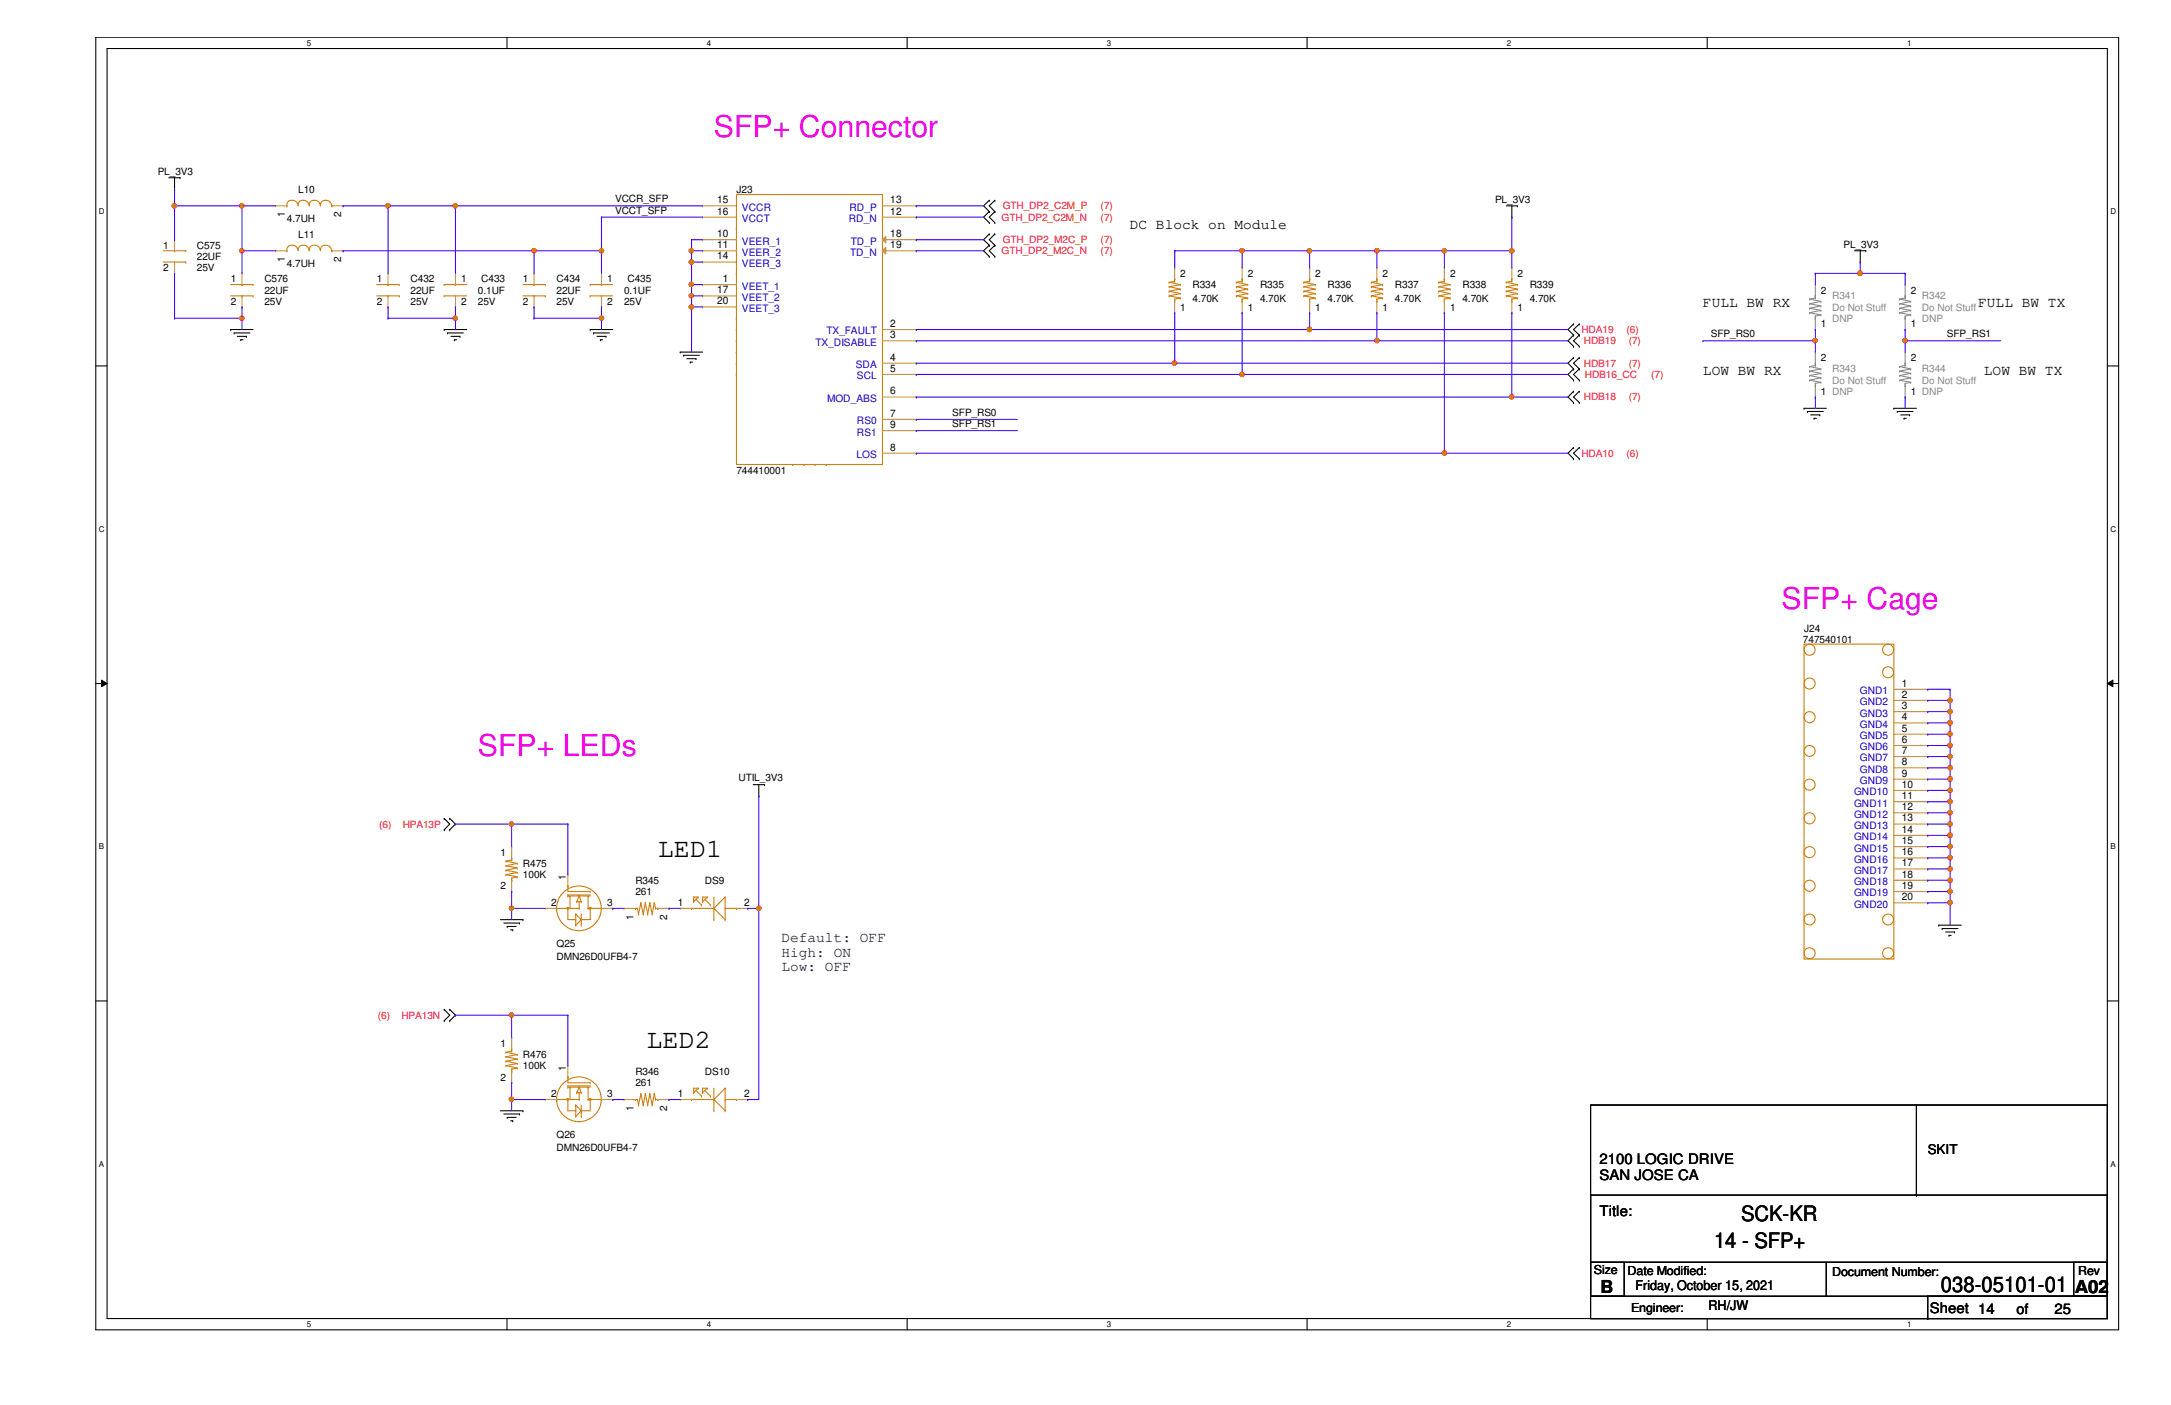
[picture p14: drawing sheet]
<svg xmlns="http://www.w3.org/2000/svg" width="432mm" height="279mm" viewBox="0 0 432 279" stroke-linecap="round" stroke-linejoin="round" font-family="sans-serif">
<defs><g id="words">
<g font-size="6" fill="#f0f">
<text x="142" y="27.3">SFP+ Connector</text>
<text x="354.3" y="121.2">SFP+ Cage</text>
<text x="95" y="150.2">SFP+ LEDs</text>
</g>
<g font-size="5.3">
<text x="130.8" y="170.4">LED1</text>
<text x="128.6" y="208.4">LED2</text>
</g>
<g font-size="4.2">
<text x="346.3" y="242.8">SCK-KR</text>
<text x="340.9" y="248.2">14 - SFP+</text>
<text x="386" y="256.9">038-05101-01</text>
</g>
<g font-size="3.6">
<text x="318.3" y="257">B</text>
<text x="412.7" y="257">A02</text>
</g>
<g font-size="2.9">
<text x="224.7" y="45.5">DC Block on Module</text>
<text x="338.7" y="61.1">FULL BW RX</text>
<text x="393.4" y="61.1">FULL BW TX</text>
<text x="338.7" y="74.5">LOW BW RX</text>
<text x="394.6" y="74.5">LOW BW TX</text>
<text x="318.1" y="231.5">2100 LOGIC DRIVE</text>
<text x="318.1" y="234.7">SAN JOSE CA</text>
<text x="318.1" y="241.8">Title:</text>
<text x="383.8" y="261">Sheet 14</text>
<text x="401.1" y="261.2">of</text>
<text x="408.6" y="261.2">25</text>
</g>
<g font-size="2.9" fill="#400040">
<text x="155.4" y="187.4">Default: OFF</text>
<text x="155.4" y="190.3">High: ON</text>
<text x="155.4" y="193.2">Low: OFF</text>
</g>
<g font-size="2.7">
<text x="383.4" y="229.5">SKIT</text>
<text x="325.3" y="256.6">Friday, October 15, 2021</text>
<text x="339.8" y="260.6">RH/JW</text>
</g>
<g font-size="2.5">
<text x="317" y="253.3">Size</text>
<text x="323.7" y="253.5">Date Modified:</text>
<text x="364.4" y="253.7">Document Number:</text>
<text x="413.3" y="253.5">Rev</text>
<text x="324.4" y="260.9">Engineer:</text>
</g>
<g font-size="2">
<text x="31.4" y="34.7">PL_3V3</text>
<text x="59.3" y="38.3">L10</text>
<text x="122.3" y="40.3">VCCR_SFP</text>
<text x="142.6" y="40.4">15</text>
<text x="146.5" y="38.3">J23</text>
<text x="177.1" y="40.4">13</text>
<text x="297.3" y="40.3">PL_3V3</text>
<text x="56.7" y="43.2" transform="rotate(-90 56.7 43.2)">1</text>
<text x="57.1" y="44.1">4.7UH</text>
<text x="59.3" y="47.2">L11</text>
<text x="67.9" y="43.2" transform="rotate(-90 67.9 43.2)">2</text>
<text x="122.3" y="42.5">VCCT_SFP</text>
<text x="142.6" y="42.7">16</text>
<text x="142.6" y="47.2">10</text>
<text x="177.1" y="47.2">18</text>
<text x="177.1" y="42.7">12</text>
<text x="32.5" y="49.5">1</text>
<text x="32.5" y="53.9">2</text>
<text x="39.2" y="49.5">C575</text>
<text x="39.2" y="51.7">22UF</text>
<text x="39.2" y="53.9">25V</text>
<text x="56.7" y="52.1" transform="rotate(-90 56.7 52.1)">1</text>
<text x="57.1" y="53">4.7UH</text>
<text x="67.9" y="52.1" transform="rotate(-90 67.9 52.1)">2</text>
<text x="142.6" y="49.4">11</text>
<text x="142.6" y="51.6">14</text>
<text x="177.1" y="49.4">19</text>
<text x="366.6" y="49.2">PL_3V3</text>
<text x="45.9" y="56.2">1</text>
<text x="52.6" y="56.2">C576</text>
<text x="52.6" y="58.4">22UF</text>
<text x="74.9" y="56.2">1</text>
<text x="81.7" y="56.2">C432</text>
<text x="81.7" y="58.4">22UF</text>
<text x="91.7" y="56.2">1</text>
<text x="95" y="58.4">0.1UF</text>
<text x="95.7" y="56.2">C433</text>
<text x="104" y="56.2">1</text>
<text x="110.7" y="56.2">C434</text>
<text x="110.7" y="58.4">22UF</text>
<text x="120.8" y="56.2">1</text>
<text x="124.1" y="58.4">0.1UF</text>
<text x="124.8" y="56.2">C435</text>
<text x="142.6" y="58.3">17</text>
<text x="143.8" y="56.1">1</text>
<text x="234.7" y="55.1">2</text>
<text x="237.2" y="60">4.70K</text>
<text x="237.2" y="57.3">R334</text>
<text x="248.2" y="55.1">2</text>
<text x="250.6" y="60">4.70K</text>
<text x="250.6" y="57.3">R335</text>
<text x="261.6" y="55.1">2</text>
<text x="264" y="60">4.70K</text>
<text x="264" y="57.3">R336</text>
<text x="275" y="55.1">2</text>
<text x="277.5" y="60">4.70K</text>
<text x="277.5" y="57.3">R337</text>
<text x="288.4" y="55.1">2</text>
<text x="290.9" y="60">4.70K</text>
<text x="290.9" y="57.3">R338</text>
<text x="301.8" y="55.1">2</text>
<text x="304.2" y="60">4.70K</text>
<text x="304.2" y="57.3">R339</text>
<text x="362.2" y="58.4">2</text>
<text x="380" y="58.4">2</text>
<text x="45.9" y="60.7">2</text>
<text x="52.6" y="60.7">25V</text>
<text x="74.9" y="60.7">2</text>
<text x="81.7" y="60.7">25V</text>
<text x="91.7" y="60.7">2</text>
<text x="95" y="60.7">25V</text>
<text x="104" y="60.7">2</text>
<text x="110.7" y="60.7">25V</text>
<text x="120.8" y="60.7">2</text>
<text x="124.1" y="60.7">25V</text>
<text x="142.6" y="60.5">20</text>
<text x="177.1" y="65">2</text>
<text x="234.7" y="61.8">1</text>
<text x="248.2" y="61.8">1</text>
<text x="261.6" y="61.8">1</text>
<text x="275" y="61.8">1</text>
<text x="288.4" y="61.8">1</text>
<text x="301.8" y="61.8">1</text>
<text x="362.2" y="65.1">1</text>
<text x="380" y="65.1">1</text>
<text x="177.1" y="71.7">4</text>
<text x="177.1" y="67.3">3</text>
<text x="340.3" y="67.1">SFP_RS0</text>
<text x="362.2" y="71.8">2</text>
<text x="380" y="71.8">2</text>
<text x="387.2" y="67.1">SFP_RS1</text>
<text x="177.1" y="74">5</text>
<text x="177.1" y="78.4">6</text>
<text x="177.1" y="82.9">7</text>
<text x="189.4" y="82.7">SFP_RS0</text>
<text x="362.2" y="78.5">1 DNP</text>
<text x="380" y="78.5">1 DNP</text>
<text x="177.1" y="85.1">9</text>
<text x="177.1" y="89.6">8</text>
<text x="189.4" y="85">SFP_RS1</text>
<text x="146.5" y="94.2">744410001</text>
<text x="358.8" y="125.7">J24</text>
<text x="358.6" y="127.9">747540101</text>
<text x="378.2" y="136.6">1</text>
<text x="378.2" y="138.8">2</text>
<text x="378.2" y="141">3</text>
<text x="378.2" y="143.3">4</text>
<text x="378.2" y="145.5">5</text>
<text x="378.2" y="147.7">6</text>
<text x="378.2" y="149.9">7</text>
<text x="146.9" y="155.4">UTIL_3V3</text>
<text x="378.2" y="152.2">8</text>
<text x="378.2" y="154.4">9</text>
<text x="378.2" y="156.7">10</text>
<text x="378.2" y="158.9">11</text>
<text x="378.2" y="161.1">12</text>
<text x="378.2" y="163.4">13</text>
<text x="378.2" y="165.6">14</text>
<text x="378.2" y="167.9">15</text>
<text x="99.5" y="170.2">1</text>
<text x="104" y="172.4">R475</text>
<text x="378.2" y="170.1">16</text>
<text x="378.2" y="172.3">17</text>
<text x="99.5" y="176.9">2</text>
<text x="104" y="174.6">100K</text>
<text x="112.6" y="175" transform="rotate(-90 112.6 175)">1</text>
<text x="126.4" y="178">261</text>
<text x="126.4" y="175.8">R345</text>
<text x="140.2" y="175.8">DS9</text>
<text x="378.2" y="174.5">18</text>
<text x="378.2" y="176.8">19</text>
<text x="378.2" y="179">20</text>
<text x="109.6" y="180.2">2</text>
<text x="120.8" y="180.2">3</text>
<text x="126" y="182.9" transform="rotate(-90 126 182.9)">1</text>
<text x="132.7" y="182.9" transform="rotate(-90 132.7 182.9)">2</text>
<text x="134.8" y="180.1">1</text>
<text x="148" y="180.1">2</text>
<text x="110.7" y="188.3">Q25</text>
<text x="110.7" y="191">DMN26D0UFB4-7</text>
<text x="99.5" y="208.2">1</text>
<text x="99.5" y="214.9">2</text>
<text x="104" y="212.6">100K</text>
<text x="104" y="210.4">R476</text>
<text x="112.6" y="213.1" transform="rotate(-90 112.6 213.1)">1</text>
<text x="126.4" y="216">261</text>
<text x="126.4" y="213.7">R346</text>
<text x="140.2" y="213.7">DS10</text>
<text x="109.6" y="218.2">2</text>
<text x="120.8" y="218.2">3</text>
<text x="126" y="220.9" transform="rotate(-90 126 220.9)">1</text>
<text x="132.7" y="220.9" transform="rotate(-90 132.7 220.9)">2</text>
<text x="134.8" y="218.1">1</text>
<text x="148" y="218.1">2</text>
<text x="110.7" y="226.3">Q26</text>
<text x="110.7" y="228.9">DMN26D0UFB4-7</text>
</g>
<g font-size="2" fill="#00c">
<text x="147.6" y="41.9">VCCR</text>
<text x="169" y="41.9">RD_P</text>
<text x="147.6" y="44.2">VCCT</text>
<text x="168.8" y="44.2">RD_N</text>
<text x="147.6" y="48.6">VEER_1</text>
<text x="147.6" y="50.8">VEER_2</text>
<text x="147.6" y="53.1">VEER_3</text>
<text x="169.1" y="50.8">TD_N</text>
<text x="169.2" y="48.6">TD_P</text>
<text x="147.6" y="57.6">VEET_1</text>
<text x="147.6" y="59.8">VEET_2</text>
<text x="147.6" y="62">VEET_3</text>
<text x="162.2" y="68.7">TX_DISABLE</text>
<text x="164.4" y="66.5">TX_FAULT</text>
<text x="170.2" y="73.2">SDA</text>
<text x="170.4" y="75.4">SCL</text>
<text x="164.5" y="79.9">MOD_ABS</text>
<text x="170.4" y="84.4">RS0</text>
<text x="170.4" y="86.6">RS1</text>
<text x="170.3" y="91.1">LOS</text>
<text x="369.9" y="138">GND1</text>
<text x="369.9" y="140.2">GND2</text>
<text x="369.9" y="142.5">GND3</text>
<text x="369.9" y="144.7">GND4</text>
<text x="369.9" y="147">GND5</text>
<text x="369.9" y="149.2">GND6</text>
<text x="369.9" y="151.4">GND7</text>
<text x="369.9" y="153.7">GND8</text>
<text x="369.9" y="155.9">GND9</text>
<text x="368.8" y="158.2">GND10</text>
<text x="368.8" y="160.4">GND11</text>
<text x="368.8" y="162.6">GND12</text>
<text x="368.8" y="164.8">GND13</text>
<text x="368.8" y="167.1">GND14</text>
<text x="368.8" y="169.3">GND15</text>
<text x="368.8" y="171.6">GND16</text>
<text x="368.8" y="173.8">GND17</text>
<text x="368.8" y="176">GND18</text>
<text x="368.8" y="178.3">GND19</text>
<text x="368.8" y="180.5">GND20</text>
</g>
<g font-size="2" fill="#f00">
<text x="199.4" y="41.7">GTH_DP2_C2M_P</text>
<text x="218.9" y="41.7">(7)</text>
<text x="199.2" y="43.9">GTH_DP2_C2M_N</text>
<text x="218.9" y="43.9">(7)</text>
<text x="199.2" y="50.6">GTH_DP2_M2C_N</text>
<text x="199.4" y="48.3">GTH_DP2_M2C_P</text>
<text x="218.9" y="50.6">(7)</text>
<text x="218.9" y="48.3">(7)</text>
<text x="314.5" y="66.3">HDA19</text>
<text x="315" y="68.5">HDB19</text>
<text x="323.5" y="66.3">(6)</text>
<text x="323.9" y="68.5">(7)</text>
<text x="315" y="72.9">HDB17</text>
<text x="315.2" y="75.2">HDB16_CC</text>
<text x="323.9" y="72.9">(7)</text>
<text x="328.4" y="75.2">(7)</text>
<text x="315" y="79.6">HDB18</text>
<text x="323.9" y="79.6">(7)</text>
<text x="314.5" y="90.8">HDA10</text>
<text x="323.5" y="90.8">(6)</text>
<text x="75.4" y="164.6">(6)</text>
<text x="80.1" y="164.6">HPA13P</text>
<text x="75.1" y="202.6">(6)</text>
<text x="79.8" y="202.6">HPA13N</text>
</g>
<g font-size="2" fill="#878787">
<text x="364.4" y="59.5">R341</text>
<text x="382.3" y="59.5">R342</text>
<text x="364.4" y="61.8">Do Not Stuff</text>
<text x="364.4" y="64">DNP</text>
<text x="382.3" y="61.8">Do Not Stuff</text>
<text x="382.3" y="64">DNP</text>
<text x="364.4" y="76.3">Do Not Stuff</text>
<text x="364.4" y="74">R343</text>
<text x="382.3" y="76.3">Do Not Stuff</text>
<text x="382.3" y="74">R344</text>
</g>
<g font-size="1.6">
<text x="61" y="9.1">5</text>
<text x="140.6" y="9.1">4</text>
<text x="220.2" y="9.1">3</text>
<text x="299.7" y="9.1">2</text>
<text x="379.3" y="9.1">1</text>
<text x="19.6" y="42.6">D</text>
<text x="419.7" y="42.6">D</text>
<text x="19.6" y="105.7">C</text>
<text x="419.7" y="105.7">C</text>
<text x="19.6" y="168.9">B</text>
<text x="419.7" y="168.9">B</text>
<text x="19.6" y="232">A</text>
<text x="419.7" y="232">A</text>
<text x="61" y="263.9">5</text>
<text x="140.6" y="263.9">4</text>
<text x="220.2" y="263.9">3</text>
<text x="299.7" y="263.9">2</text>
<text x="379.3" y="263.9">1</text>
</g>
</g></defs>
<path d="M19.1 7.4h402.3v257.1h-402.3zM21.3 9.7h397.8v252.5h-397.8z" fill="none" stroke="#000" stroke-width=".21"/>
<g fill="#fff">
<path d="M61 7.7h.9v1.7h-.9z"/>
<path d="M61 262.5h.9v1.7h-.9z"/>
</g>
<path d="M100.8 7.4v2.3M100.8 262.2v2.3" fill="none" stroke="#000" stroke-width=".21"/>
<g fill="#fff">
<path d="M140.6 7.7h.9v1.7h-.9z"/>
<path d="M140.6 262.5h.9v1.7h-.9z"/>
</g>
<path d="M180.4 7.4v2.3M180.4 262.2v2.3" fill="none" stroke="#000" stroke-width=".21"/>
<g fill="#fff">
<path d="M220.2 7.7h.9v1.7h-.9z"/>
<path d="M220.2 262.5h.9v1.7h-.9z"/>
</g>
<path d="M260 7.4v2.3M260 262.2v2.3" fill="none" stroke="#000" stroke-width=".21"/>
<g fill="#fff">
<path d="M299.7 7.7h.9v1.7h-.9z"/>
<path d="M299.7 262.5h.9v1.7h-.9z"/>
</g>
<path d="M339.6 7.4v2.3M339.6 262.2v2.3" fill="none" stroke="#000" stroke-width=".21"/>
<g fill="#fff">
<path d="M379.3 7.7h.9v1.7h-.9z"/>
<path d="M379.3 262.5h.9v1.7h-.9z"/>
<path d="M19.6 41.2h1.2v1.8h-1.2z"/>
<path d="M419.7 41.2h1.2v1.8h-1.2z"/>
<path d="M19.6 104.3h1.2v1.8h-1.2z"/>
<path d="M419.7 104.3h1.2v1.8h-1.2z"/>
</g>
<path d="M19.1 72.8h2.2M419.1 72.8h2.3" fill="none" stroke="#000" stroke-width=".21"/>
<g fill="#fff">
<path d="M19.6 167.5h1.1v1.7h-1.1z"/>
<path d="M419.7 167.5h1.1v1.7h-1.1z"/>
</g>
<path d="M19.1 135.9h2.2M419.1 135.9h2.3" fill="none" stroke="#000" stroke-width=".21"/>
<path d="M20.2 135.3l1.1 .6-1.1 .7zM419.1 135.9l1.1-.6v1.3z" fill="#000"/>
<path d="M20.2 135.3l1.1 .6-1.1 .7zM419.1 135.9l1.1-.6v1.3z" fill="none" stroke="#000" stroke-width=".2"/>
<g fill="#fff">
<path d="M19.6 230.6h1.1v1.8h-1.1z"/>
<path d="M419.7 230.6h1.1v1.8h-1.1z"/>
</g>
<g fill="none" stroke="#000" stroke-width=".21">
<path d="M33.6 35.3h2.2M34.7 37.6h.1M34.7 35.3v2.3M35.8 35.3h.1M196.8 39.8h.1M196.8 39.8l-1.2 1.1 1.2 1.2M197.9 39.8h.1M197.9 39.8l-1.1 1.1 1.1 1.2M196.8 42.1h.1M196.8 44.3h.1M196.8 46.5h.1M196.8 48.8h.1"/>
<path d="M196.8 51h.1M196.8 42.1l-1.2 1.1 1.2 1.1M196.8 46.5l-1.2 1.2 1.2 1.1M196.8 48.8l-1.2 1.1 1.2 1.1M197.9 42.1h.1M197.9 44.3h.1M197.9 48.8h.1M197.9 46.5h.1M197.9 51h.1M197.9 42.1l-1.1 1.1 1.1 1.1M197.9 46.5l-1.1 1.2 1.1 1.1M197.9 48.8l-1.1 1.1 1.1 1.1"/>
<path d="M299.6 40.9h2.2M300.7 43.2h.1M300.7 40.9v2.3M301.8 40.9h.1M368.9 49.9h2.2M370 52.1h.1M370 49.9v2.2M371.1 49.9h.1M45.9 65.5h.1M45.9 65.5h4.4M46.6 66.2h.1M46.6 66.2h3.1"/>
<path d="M47.2 66.9h1.8M47.9 67.6h.1M47.9 67.6h.4M49 66.9h.1M88.3 65.5h.1M88.3 65.5h4.5M89 66.2h.1M89 66.2h3.2M89.7 66.9h1.8M90.4 67.6h.1M90.4 67.6h.4M91.5 66.9h.1"/>
<path d="M117.4 65.5h.1M117.4 65.5h4.5M118.1 66.2h.1M118.1 66.2h3.1M118.7 66.9h1.8M119.4 67.6h.1M119.4 67.6h.4M120.5 66.9h.1M135.3 70h.1M135.3 70h4.4M136 70.7h.1M136 70.7h3.1"/>
<path d="M136.6 71.3h1.8M137.3 72h.1M137.3 72h.5M138.4 71.3h.1M313 73.4h.1M313 75.6h.1M313 71.1h.1M313 77.8h.1M313 66.6h.1M313 68.9h.1M313 64.4h.1M313 73.4l-1.1 1.1 1.1 1.1"/>
<path d="M313 71.1l-1.1 1.1 1.1 1.2M313 77.8l-1.1 1.2 1.1 1.1M313 66.6l-1.1 1.2 1.1 1.1M313 64.4l-1.1 1.1 1.1 1.1M314.1 75.6h.1M314.1 73.4h.1M314.1 71.1h.1M314.1 77.8h.1M314.1 68.9h.1M314.1 66.6h.1M314.1 64.4h.1M314.1 73.4l-1.1 1.1 1.1 1.1"/>
<path d="M314.1 71.1l-1.1 1.1 1.1 1.2M314.1 77.8l-1.1 1.2 1.1 1.1M314.1 66.6l-1.1 1.2 1.1 1.1M314.1 64.4l-1.1 1.1 1.1 1.1M313 80.1h.1M313 89h.1M313 91.2h.1M313 89l-1.1 1.1 1.1 1.1M314.1 80.1h.1M314.1 91.2h.1M314.1 89h.1M314.1 89l-1.1 1.1 1.1 1.1"/>
<path d="M358.8 81.2h.1M358.8 81.2h4.5M359.5 81.8h.1M359.5 81.8h3.1M360.1 82.5h1.9M360.8 83.2h.1M360.8 83.2h.5M362 82.5h.1M376.7 81.2h.1M376.7 81.2h4.5M377.4 81.8h.1M377.4 81.8h3.1"/>
<path d="M378 82.5h1.8M378.7 83.2h.1M378.7 83.2h.4M379.8 82.5h.1M149.8 156h2.3M150.9 158.3h.1M150.9 156v2.3M152.1 156h.1M88.3 165h.1M88.3 162.8h.1M88.3 162.8l1.2 1.1-1.2 1.1M89.5 162.8h.1"/>
<path d="M89.5 165h.1M89.5 162.8l1.1 1.1-1.1 1.1M19.1 199.1h2.2M99.5 182.9h4.5M100.2 183.6h3.1M100.9 184.2h.1M100.9 184.2h1.8M101.6 184.9h.4M102 184.9h.1M103.3 183.6h.1M104 182.9h.1M385.6 184h.1"/>
<path d="M385.6 184h4.5M386.3 184.7h.1M386.3 184.7h3.1M387 185.3h1.7M387.6 186h.1M387.6 186h.5M388.7 185.3h.1M419.1 199.1h2.3M88.3 203h.1M88.3 200.7h.1M88.3 200.7l1.2 1.2-1.2 1.1M89.5 200.7h.1"/>
<path d="M89.5 203h.1M89.5 200.7l1.1 1.2-1.1 1.1M316.4 219.8h102.7v42.4h-102.7zM381.2 219.8v17.9M99.5 220.9h4.5M100.2 221.5h3.1M100.9 222.2h.1M100.9 222.2h1.8M101.6 222.9h.4M102 222.9h.1M103.3 221.5h.1M104 220.9h.1"/>
<path d="M316.4 237.7h102.7v13.3h-102.7zM381.2 237.7h.1M316.4 251h46.9v6.8h-46.9zM316.4 251h6.6v6.8h-6.6zM363.3 251h55.8v6.8h-55.8zM383.4 257.8h35.7v4.4h-35.7zM412.5 251h6.6v6.8h-6.6zM316.4 262.2h67M383.4 262.2h.1"/>
</g>
<g fill="none" stroke="#cc8006" stroke-width=".21">
<path d="M58.1 39.8a.9 .9 0 0 0-1 1.1M58.2 39.8a1.09 1.09 0 0 1 1.1 1.1M60.4 39.8a.9 .9 0 0 0-1.1 1.1M60.4 39.8a1.08 1.08 0 0 1 1.1 1.1M62.6 39.8a.92 .92 0 0 0-1.1 1.1M62.7 39.8a1.11 1.11 0 0 1 1 1.1M64.9 39.8a.91 .91 0 0 0-1.1 1.1M64.9 39.8a1.11 1.11 0 0 1 1.1 1.1M146.5 38.7h29v53.7h-29zM32.5 52.1h4.5M32.5 49.9h4.5M34.7 52.1h.1"/>
<path d="M34.7 49.9h.1M37 52.1h.1M37 49.9h.1M45.9 58.8h4.4M45.9 56.6h4.4M48.1 58.8h.1M48.1 56.6h.1M50.3 58.8h.1M50.3 56.6h.1M57.1 40.9h.1M57.1 49.9h.1M58.1 48.8a.9 .9 0 0 0-1 1"/>
<path d="M58.2 48.8a1.09 1.09 0 0 1 1.1 1.1M60.4 48.8a.9 .9 0 0 0-1.1 1M60.4 48.8a1.08 1.08 0 0 1 1.1 1.1M62.6 48.8a.92 .92 0 0 0-1.1 1M62.7 48.8a1.11 1.11 0 0 1 1 1.1M64.9 48.8a.91 .91 0 0 0-1.1 1M64.9 48.8a1.11 1.11 0 0 1 1.1 1.1M66 40.9h.1M66 49.9h.1M74.9 58.8h4.5M74.9 56.6h4.5M77.2 58.8h.1"/>
<path d="M77.2 56.6h.1M79.4 58.8h.1M79.4 56.6h.1M104 58.8h4.5M104 56.6h4.5M106.2 58.8h.1M106.2 56.6h.1M108.5 58.8h.1M108.5 56.6h.1M117.4 58.8h.1M117.4 56.6h.1M117.4 58.8h4.5"/>
<path d="M117.4 56.6h4.5M119.6 58.8h.1M119.6 56.6h.1M146.5 45.4h.1M146.5 47.7h.1M146.5 49.9h.1M146.5 52.1h.1M146.5 54.4h.1M146.5 56.6h.1M146.5 58.8h.1M232.5 58.8h.1M232.5 56.1h.1"/>
<path d="M232.5 57h.1M232.5 57.9h.1M232.5 58.8l2.2 .5M232.5 56.1l2.2 .5M232.5 57l2.2 .5M232.5 57.9l2.2 .5M233.6 59.9h.1M233.6 55.5h.1M233.6 55.9h.1M233.6 59.5h.1M233.6 55.5v.4M233.6 59.5v.4"/>
<path d="M233.6 55.9l-1.1 .2M234.7 56.6h.1M234.7 57.5h.1M234.7 58.4h.1M234.7 59.3h.1M234.7 56.6l-2.2 .4M234.7 57.5l-2.2 .4M234.7 58.4l-2.2 .4M234.7 59.3l-1.1 .2M245.9 58.8h.1M245.9 56.1h.1M245.9 57h.1"/>
<path d="M245.9 57.9h.1M245.9 58.8l2.3 .5M245.9 56.1l2.3 .5M245.9 57l2.3 .5M245.9 57.9l2.3 .5M247.1 59.9h.1M247.1 55.5h.1M247.1 55.9h.1M247.1 59.5h.1M247.1 55.5v.4M247.1 59.5v.4M247.1 55.9l-1.2 .2"/>
<path d="M248.2 56.6h.1M248.2 57.5h.1M248.2 58.4h.1M248.2 59.3h.1M248.2 56.6l-2.3 .4M248.2 57.5l-2.3 .4M248.2 58.4l-2.3 .4M248.2 59.3l-1.1 .2M259.3 58.8h.1M259.3 56.1h.1M259.3 57h.1M259.3 57.9h.1"/>
<path d="M259.3 58.8l2.3 .5M259.3 56.1l2.3 .5M259.3 57l2.3 .5M259.3 57.9l2.3 .5M260.5 59.9h.1M260.5 55.5h.1M260.5 55.9h.1M260.5 59.5h.1M260.5 55.5v.4M260.5 59.5v.4M260.5 55.9l-1.2 .2M261.6 56.6h.1"/>
<path d="M261.6 57.5h.1M261.6 58.4h.1M261.6 59.3h.1M261.6 56.6l-2.3 .4M261.6 57.5l-2.3 .4M261.6 58.4l-2.3 .4M261.6 59.3l-1.1 .2M299.6 58.8h.1M299.6 56.1h.1M299.6 57h.1M299.6 57.9h.1M299.6 58.8l2.2 .5"/>
<path d="M299.6 56.1l2.2 .5M299.6 57l2.2 .5M299.6 57.9l2.2 .5M300.7 59.9h.1M300.7 55.5h.1M300.7 55.9h.1M300.7 59.5h.1M300.7 55.5v.4M300.7 59.5v.4M300.7 55.9l-1.1 .2M301.8 56.6h.1M301.8 57.5h.1"/>
<path d="M301.8 58.4h.1M301.8 59.3h.1M301.8 56.6l-2.2 .4M301.8 57.5l-2.2 .4M301.8 58.4l-2.2 .4M301.8 59.3l-1.1 .2M146.5 61h.1M146.5 63.3h.1M146.5 65.5h.1M146.5 67.8h.1M146.5 70h.1M146.5 72.2h.1"/>
<path d="M146.5 74.5h.1M157.6 92.4h.1M159.9 92.4h.1M162.1 92.4h.1M164.3 92.4h.1M100.6 173.9h.1M100.6 173.1h.1M100.6 172.2h.1M100.6 171.2h.1M100.6 171.2l2.3 .5M100.6 173.9l2.3 .5M100.6 173.1l2.3 .4"/>
<path d="M100.6 172.2l2.3 .4M101.8 170.6h.1M101.8 175h.1M101.8 174.6h.1M101.8 171h.1M101.8 170.6v.4M101.8 174.6v.4M101.8 171l-1.2 .2M102.9 171.7h.1M102.9 174.4h.1M102.9 173.5h.1M102.9 172.6h.1"/>
<path d="M102.9 174.4l-1.1 .2M102.9 173.5l-2.3 .4M102.9 172.6l-2.3 .5M102.9 171.7l-2.3 .5M127.5 179.5h.1M127.5 179.5l-.5 2.3M127.5 179.5l.4 2.3M128.4 179.5h.1M128.4 179.5l.4 2.3M128.4 179.5l-.5 2.3M129.2 179.5h.1M129.2 179.5l.5 2.3"/>
<path d="M129.2 179.5l-.4 2.3M130.1 179.5h.1M130.1 179.5l.3 1.1M130.1 179.5l-.4 2.3M138 179.3h.1M138 178.4h.1M138 178.4h.9M138 178.4v.9M138.4 178.9l1.1 1.1M138.9 178.4h.1M138.9 178.4l-.9 .9M139.5 180h.1"/>
<path d="M139.7 178.4h.1M139.7 179.3h.1M139.7 178.4h1M139.7 178.4v.9M140.2 178.9l1.1 1.1M140.7 178.4h.1M140.7 178.4l-1 .9M141.3 180h.1M142 178.4v4.5M144.2 178.4h.1M144.2 178.4v4.5M144.2 178.4l-2.2 2.2"/>
<path d="M126.4 180.6h.1M126.4 180.6h.4M126.8 180.6h.1M126.8 180.6l.2 1.2M127 181.8h.1M127.9 181.8h.1M128.8 181.8h.1M129.7 181.8h.1M130.4 180.6h.1M130.4 180.6h.4M130.8 180.6h.1M137.5 180.6h.1"/>
<path d="M137.5 180.6h4.5M142 182.9h.1M142 180.6h.1M142 180.6l2.2 2.3M144.2 180.6h.1M144.2 182.9h.1M144.2 180.6h2.3M146.5 180.6h.1M100.6 211.9h.1M100.6 211h.1M100.6 210.1h.1M100.6 209.3h.1"/>
<path d="M100.6 209.3l2.3 .4M100.6 211.9l2.3 .5M100.6 211l2.3 .5M100.6 210.1l2.3 .5M101.8 208.6h.1M101.8 213.1h.1M101.8 212.6h.1M101.8 209h.1M101.8 208.6v.4M101.8 212.6v.5M101.8 209l-1.2 .3M102.9 209.7h.1"/>
<path d="M102.9 212.4h.1M102.9 211.5h.1M102.9 210.6h.1M102.9 212.4l-1.1 .2M102.9 211.5l-2.3 .4M102.9 210.6l-2.3 .4M102.9 209.7l-2.3 .4M126.4 218.7h.1M126.4 218.7h.4M126.8 218.7h.1M126.8 218.7l.2 1.1M127 219.8h.1"/>
<path d="M127.5 217.5h.1M127.5 217.5l-.5 2.3M127.5 217.5l.4 2.3M127.9 219.8h.1M128.4 217.5h.1M128.4 217.5l.4 2.3M128.4 217.5l-.5 2.3M128.8 219.8h.1M129.2 217.5h.1M129.2 217.5l.5 2.3M129.2 217.5l-.4 2.3M129.7 219.8h.1"/>
<path d="M130.1 217.5h.1M130.1 217.5l.3 1.2M130.1 217.5l-.4 2.3M130.4 218.7h.1M130.4 218.7h.4M130.8 218.7h.1M137.5 218.7h.1M137.5 218.7h4.5M138 217.3h.1M138 216.4h.1M138 216.4v.9M138 216.4h.9"/>
<path d="M138.4 216.9l1.1 1.1M138.9 216.4h.1M138.9 216.4l-.9 .9M139.5 218h.1M139.7 216.4h.1M139.7 217.3h.1M139.7 216.4v.9M139.7 216.4h1M140.2 216.9l1.1 1.1M140.7 216.4h.1M140.7 216.4l-1 .9M141.3 218h.1"/>
<path d="M142 218.7h.1M142 216.4v4.5M142 218.7l2.2 2.2M144.2 218.7h.1M144.2 216.4h.1M144.2 218.7h2.3M144.2 216.4v4.5M144.2 216.4l-2.2 2.3M146.5 218.7h.1M142 220.9h.1M144.2 220.9h.1"/>
</g>
<g fill="none" stroke="#a84" stroke-width=".21">
<path d="M34.7 47.7h.1M34.7 54.4h.1M34.7 47.7v2.2M34.7 52.1v2.3M48.1 54.4h.1M48.1 54.4v2.2M48.1 58.8v2.2M54.8 40.9h.1M54.8 49.9h.1M54.8 40.9h2.3M54.8 49.9h2.3M66 40.9h2.2"/>
<path d="M66 49.9h2.2M68.2 40.9h.1M68.2 49.9h.1M77.2 54.4h.1M77.2 54.4v2.2M77.2 58.8v2.2M106.2 54.4h.1M106.2 54.4v2.2M106.2 58.8v2.2M119.6 54.4h.1M119.6 54.4v2.2M119.6 58.8v2.2"/>
<path d="M233.6 53.3h.1M233.6 53.3v2.2M233.6 59.9v2.3M247.1 53.3h.1M247.1 53.3v2.2M247.1 59.9v2.3M260.5 53.3h.1M260.5 53.3v2.2M260.5 59.9v2.3M300.7 53.3h.1M300.7 53.3v2.2M300.7 59.9v2.3"/>
<path d="M48.1 61h.1M77.2 61h.1M106.2 61h.1M119.6 61h.1M175.5 74.5h6.7M175.5 72.2h6.7M175.5 67.8h6.7M175.5 65.5h6.7M182.2 74.5h.1M182.2 72.2h.1M182.2 67.8h.1M182.2 65.5h.1"/>
<path d="M233.6 62.2h.1M247.1 62.2h.1M260.5 62.2h.1M300.7 62.2h.1M101.8 168.4h.1M101.8 177.3h.1M101.8 168.4v2.2M101.8 175v2.3M124.1 180.6h.1M124.1 180.6h2.3M130.8 180.6h2.3M133.1 180.6h.1"/>
<path d="M135.3 180.6h.1M135.3 180.6h2.2M146.5 180.6h2.2M148.7 180.6h.1M101.8 206.3h.1M101.8 215.3h.1M101.8 206.3v2.3M101.8 213.1v2.2M124.1 218.7h.1M124.1 218.7h2.3M130.8 218.7h2.3M133.1 218.7h.1"/>
<path d="M135.3 218.7h.1M135.3 218.7h2.2M146.5 218.7h2.2M148.7 218.7h.1"/>
</g>
<g fill="none" stroke="#878787" stroke-width=".21">
<path d="M359.9 59.5h.1M359.9 59.5l2.3 .4M361.1 58.8h.1M361.1 59.3h.1M361.1 56.6h.1M361.1 56.6v2.7M361.1 59.3l-1.2 .2M362.2 59.9h.1M362.2 59.9l-2.3 .5M359.9 62.2h.1M359.9 60.4h.1M359.9 61.3h.1"/>
<path d="M359.9 75.6h.1M359.9 72.9h.1M359.9 73.8h.1M359.9 74.7h.1M359.9 62.2l2.3 .4M359.9 60.4l2.3 .4M359.9 61.3l2.3 .4M359.9 75.6l2.3 .4M359.9 72.9l2.3 .5M359.9 73.8l2.3 .5M359.9 74.7l2.3 .4M361.1 63.3h.1"/>
<path d="M361.1 62.9h.1M361.1 65.5h.1M361.1 76.7h.1M361.1 72.2h.1M361.1 72.7h.1M361.1 76.2h.1M361.1 79h.1M361.1 70h.1M361.1 62.9v2.6M361.1 70v2.7M361.1 76.2v2.8M361.1 72.7l-1.2 .2"/>
<path d="M362.2 60.8h.1M362.2 61.7h.1M362.2 62.6h.1M362.2 73.4h.1M362.2 74.3h.1M362.2 75.1h.1M362.2 76h.1M362.2 60.8l-2.3 .5M362.2 61.7l-2.3 .5M362.2 62.6l-1.1 .3M362.2 73.4l-2.3 .4M362.2 74.3l-2.3 .4"/>
<path d="M362.2 75.1l-2.3 .5M362.2 76l-1.1 .2M377.8 75.6h.1M377.8 72.9h.1M377.8 73.8h.1M377.8 74.7h.1M377.8 75.6l2.2 .4M377.8 72.9l2.2 .5M377.8 73.8l2.2 .5M377.8 74.7l2.2 .4M378.9 76.7h.1M378.9 72.2h.1"/>
<path d="M378.9 72.7h.1M378.9 76.2h.1M378.9 79h.1M378.9 70h.1M378.9 70v2.7M378.9 76.2v2.8M378.9 72.7l-1.1 .2M380 73.4h.1M380 74.3h.1M380 75.1h.1M380 76h.1M380 73.4l-2.2 .4"/>
<path d="M380 74.3l-2.2 .4M380 75.1l-2.2 .5M380 76l-1.1 .2"/>
</g>
<path d="M176.2 49.2v1.3l-.7-.6z" fill="#a84"/>
<path d="M175.5 49.9h6.7M176.2 49.2v1.3l-.7-.6zM182.2 49.9h.1" fill="none" stroke="#a84" stroke-width=".21"/>
<path d="M176.2 47v1.3l-.7-.6z" fill="#a84"/>
<g fill="none" stroke="#a84" stroke-width=".21">
<path d="M90.6 54.4h.1M90.6 54.4v2.2M90.6 58.8v2.2M139.7 40.9h.1M139.7 43.2h.1M139.7 47.7h.1M139.7 49.9h.1M139.7 52.1h.1M139.7 56.6h.1M139.7 58.8h.1M139.7 47.7h6.8M139.7 40.9h6.8"/>
<path d="M139.7 43.2h6.8M139.7 49.9h6.8M139.7 52.1h6.8M139.7 56.6h6.8M139.7 58.8h6.8M175.5 47.7h6.7M175.5 40.9h6.7M175.5 43.2h6.7M176.2 47v1.3l-.7-.6zM182.2 47.7h.1M182.2 40.9h.1M182.2 43.2h.1"/>
<path d="M273.9 53.3h.1M273.9 53.3v2.2M273.9 59.9v2.3M287.3 53.3h.1M287.3 53.3v2.2M287.3 59.9v2.3M90.6 61h.1M139.7 61h.1M139.7 61h6.8M175.5 79h6.7M182.2 79h.1M273.9 62.2h.1"/>
<path d="M287.3 62.2h.1M175.5 83.4h6.7M175.5 85.6h6.7M175.5 90.1h6.7M182.2 83.4h.1M182.2 85.6h.1M182.2 90.1h.1M376.7 137.1h6.7M376.7 139.3h6.7M383.4 137.1h.1M383.4 139.3h.1M376.7 141.5h6.7"/>
<path d="M376.7 143.8h6.7M376.7 146h6.7M376.7 148.3h6.7M376.7 150.5h6.7M376.7 152.7h6.7M376.7 154.9h6.7M376.7 157.2h6.7M376.7 159.4h6.7M383.4 141.5h.1M383.4 143.8h.1M383.4 146h.1M383.4 148.3h.1"/>
<path d="M383.4 150.5h.1M383.4 152.7h.1M383.4 154.9h.1M383.4 157.2h.1M383.4 159.4h.1M112.9 173.9h.1M112.9 173.9v2.3M376.7 161.6h6.7M376.7 163.9h6.7M376.7 166.1h6.7M376.7 168.4h6.7M376.7 170.6h6.7"/>
<path d="M376.7 172.8h6.7M376.7 175h6.7M376.7 177.3h6.7M376.7 179.5h6.7M383.4 161.6h.1M383.4 163.9h.1M383.4 166.1h.1M383.4 168.4h.1M383.4 170.6h.1M383.4 172.8h.1M383.4 175h.1M383.4 177.3h.1"/>
<path d="M383.4 179.5h.1M108.5 180.6h.1M108.5 180.6h2.2M119.6 180.6h2.3M121.9 180.6h.1M108.5 218.7h.1M108.5 218.7h2.2M112.9 211.9h.1M112.9 211.9v2.3M119.6 218.7h2.3M121.9 218.7h.1"/>
</g>
<g fill="none" stroke="#cc8006" stroke-width=".21">
<path d="M88.3 58.8h.1M88.3 56.6h.1M88.3 58.8h4.5M88.3 56.6h4.5M90.6 58.8h.1M90.6 56.6h.1M272.8 58.8h.1M272.8 56.1h.1M272.8 57h.1M272.8 57.9h.1M272.8 58.8l2.2 .5M272.8 56.1l2.2 .5"/>
<path d="M272.8 57l2.2 .5M272.8 57.9l2.2 .5M273.9 59.9h.1M273.9 55.5h.1M273.9 55.9h.1M273.9 59.5h.1M273.9 55.5v.4M273.9 59.5v.4M273.9 55.9l-1.1 .2M275 56.6h.1M275 57.5h.1M275 58.4h.1"/>
<path d="M275 59.3h.1M275 56.6l-2.2 .4M275 57.5l-2.2 .4M275 58.4l-2.2 .4M275 59.3l-1.1 .2M286.2 58.8h.1M286.2 56.1h.1M286.2 57h.1M286.2 57.9h.1M286.2 58.8l2.2 .5M286.2 56.1l2.2 .5M286.2 57l2.2 .5"/>
<path d="M286.2 57.9l2.2 .5M287.3 59.9h.1M287.3 55.5h.1M287.3 55.9h.1M287.3 59.5h.1M287.3 55.5v.4M287.3 59.5v.4M287.3 55.9l-1.1 .2M288.4 56.6h.1M288.4 57.5h.1M288.4 58.4h.1M288.4 59.3h.1"/>
<path d="M288.4 56.6l-2.2 .4M288.4 57.5l-2.2 .4M288.4 58.4l-2.2 .4M288.4 59.3l-1.1 .2M358.8 128.1h17.9v62.6h-17.9zM112.9 176.2h.1M112.9 178.2h.1M112.9 178h.1M112.9 176.2v1.1h4.5M112.9 178.2h4.5M112.9 178h4.5M113.4 178.2h.1"/>
<path d="M113.4 178.2v2.4M114.7 179.3h.1M114.7 179.3h.9M115.2 178.2h.1M115.2 179.3v1.3M115.2 178.2l-.5 1.1M115.2 178.2l.4 1.1M115.6 179.3h.1M117 178.2h.1M117 178.2v2.4M117.4 177.3h.1M110.7 180.6h.1"/>
<path d="M110.7 180.6h4.5M112.8 180.5h.3v.2h-.3zM112.9 180.6h.1M112.9 180.6v2.3h1.6M114.5 182.9h.1M114.5 184h.1M114.5 181.8h.1M114.5 181.8v2.2M114.5 181.8l1.1 1.1M115.2 180.6h.1M115.6 182.9h.1M115.6 184h.1"/>
<path d="M115.6 181.8v2.2M115.6 182.9l-1.1 1.1M117 180.6h.1M117 180.6h2.6M117.2 180.5h.3v.2h-.3zM117.4 180.6h.1M117.4 180.6v2.3h-1.8M119.6 180.6h.1M110.7 218.7h.1M110.7 218.7h4.5M112.8 218.5h.3v.2h-.3zM112.9 214.2h.1"/>
<path d="M112.9 218.7h.1M112.9 216.2h.1M112.9 215.9h.1M112.9 214.2v1.1h4.5M112.9 218.7v2.2h1.6M112.9 216.2h4.5M112.9 215.9h4.5M113.4 216.2h.1M113.4 216.2v2.5M114.5 219.8h.1M114.5 219.8v2.2M114.5 219.8l1.1 1.1"/>
<path d="M114.7 217.3h.1M114.7 217.3h.9M115.2 218.7h.1M115.2 216.2h.1M115.2 217.3v1.4M115.2 216.2l-.5 1.1M115.2 216.2l.4 1.1M115.6 217.3h.1M115.6 219.8v2.2M117 218.7h.1M117 216.2h.1M117 216.2v2.5"/>
<path d="M117 218.7h2.6M117.2 218.5h.3v.2h-.3zM117.4 218.7h.1M117.4 215.3h.1M117.4 218.7v2.2h-1.8M119.6 218.7h.1M114.5 220.9h.1M114.5 222h.1M115.6 220.9h.1M115.6 222h.1M115.6 220.9l-1.1 1.1"/>
<circle cx="359.9" cy="129.2" r="1.1"/>
<circle cx="359.9" cy="135.9" r="1.1"/>
<circle cx="375.5" cy="129.2" r="1.1"/>
<circle cx="375.5" cy="133.7" r="1.1"/>
<circle cx="359.9" cy="156" r="1.1"/>
<circle cx="359.9" cy="142.6" r="1.1"/>
<circle cx="359.9" cy="149.3" r="1.09"/>
<circle cx="359.9" cy="162.7" r="1.1"/>
<circle cx="359.9" cy="169.5" r="1.1"/>
<circle cx="359.9" cy="176.1" r="1.1"/>
<circle cx="115.1" cy="180.6" r="4.4"/>
<circle cx="359.9" cy="189.6" r="1.1"/>
<circle cx="359.9" cy="182.9" r="1.09"/>
<circle cx="375.5" cy="189.6" r="1.1"/>
<circle cx="375.5" cy="182.9" r="1.09"/>
<circle cx="115.1" cy="218.6" r="4.4"/>
</g>
<g fill="none" stroke="#878787" stroke-width=".21">
<path d="M377.8 59.5h.1M377.8 59.5l2.2 .4M378.9 58.8h.1M378.9 59.3h.1M378.9 56.6h.1M378.9 56.6v2.7M378.9 59.3l-1.1 .2M380 59.9h.1M380 59.9l-2.2 .5M377.8 62.2h.1M377.8 60.4h.1M377.8 61.3h.1"/>
<path d="M377.8 62.2l2.2 .4M377.8 60.4l2.2 .4M377.8 61.3l2.2 .4M378.9 63.3h.1M378.9 62.9h.1M378.9 65.5h.1M378.9 62.9v2.6M380 60.8h.1M380 61.7h.1M380 62.6h.1M380 60.8l-2.2 .5M380 61.7l-2.2 .5"/>
<path d="M380 62.6l-1.1 .3"/>
</g>
<path d="M48.1 40.9h.1M48.1 40.9v9" fill="none" stroke="#4200ff" stroke-width=".21"/>
<circle cx="48.1" cy="49.9" r=".43" fill="#f00"/>
<circle cx="48.1" cy="49.9" r=".43" fill="none" stroke="#f00" stroke-width=".21"/>
<circle cx="48.1" cy="40.9" r=".43" fill="#f00"/>
<circle cx="48.1" cy="40.9" r=".43" fill="none" stroke="#f00" stroke-width=".21"/>
<path d="M34.7 40.9h13.4M48.1 40.9h.1M68.2 40.9h.1M68.2 40.9h9" fill="none" stroke="#4200ff" stroke-width=".21"/>
<circle cx="77.2" cy="40.9" r=".44" fill="#f00"/>
<circle cx="77.2" cy="40.9" r=".44" fill="none" stroke="#f00" stroke-width=".21"/>
<path d="M77.2 40.9h.1M77.2 40.9h62.5M77.2 40.9v13.5M90.6 40.9h.1M90.6 40.9v13.5" fill="none" stroke="#4200ff" stroke-width=".21"/>
<circle cx="90.5" cy="40.9" r=".43" fill="#f00"/>
<circle cx="90.5" cy="40.9" r=".43" fill="none" stroke="#f00" stroke-width=".21"/>
<path d="M119.6 43.2h.1M119.6 43.2v6.7" fill="none" stroke="#4200ff" stroke-width=".21"/>
<circle cx="119.6" cy="49.9" r=".43" fill="#f00"/>
<circle cx="119.6" cy="49.9" r=".43" fill="none" stroke="#f00" stroke-width=".21"/>
<path d="M48.1 49.9h.1M48.1 49.9h6.7M68.2 49.9h.1M68.2 49.9h38M119.6 43.2h.1M119.6 43.2h20.1" fill="none" stroke="#4200ff" stroke-width=".21"/>
<circle cx="106.2" cy="49.9" r=".43" fill="#f00"/>
<circle cx="106.2" cy="49.9" r=".43" fill="none" stroke="#f00" stroke-width=".21"/>
<path d="M106.2 49.9h.1M106.2 49.9v4.5M106.2 49.9h13.4M119.6 49.9h.1M119.6 49.9v4.5M77.2 61h.1M77.2 61v2.3M90.6 61h.1M90.6 61v2.3" fill="none" stroke="#4200ff" stroke-width=".21"/>
<circle cx="90.5" cy="63.3" r=".43" fill="#f00"/>
<circle cx="90.5" cy="63.3" r=".43" fill="none" stroke="#f00" stroke-width=".21"/>
<path d="M77.2 63.3h.1M77.2 63.3h13.4M90.6 63.3h.1M90.6 63.3v2.2M106.2 61h.1M106.2 63.3h.1M106.2 61v2.3M119.6 61h.1M119.6 61v2.3h-13.4" fill="none" stroke="#4200ff" stroke-width=".21"/>
<circle cx="119.6" cy="63.3" r=".43" fill="#f00"/>
<circle cx="119.6" cy="63.3" r=".43" fill="none" stroke="#f00" stroke-width=".21"/>
<path d="M34.7 37.6h.1M34.7 37.6v3.3M137.5 47.7h.1M137.5 49.9h.1M137.5 47.7h2.2M137.5 47.7v2.2M137.5 49.9h2.2M119.6 63.3h.1M119.6 63.3v2.2" fill="none" stroke="#4200ff" stroke-width=".21"/>
<circle cx="137.5" cy="49.9" r=".43" fill="#f00"/>
<circle cx="137.5" cy="49.9" r=".43" fill="none" stroke="#f00" stroke-width=".21"/>
<path d="M137.5 49.9h.1M137.5 52.1h.1M137.5 49.9v6.7M137.5 52.1h2.2" fill="none" stroke="#4200ff" stroke-width=".21"/>
<circle cx="137.5" cy="52.1" r=".43" fill="#f00"/>
<circle cx="137.5" cy="52.1" r=".43" fill="none" stroke="#f00" stroke-width=".21"/>
<path d="M137.5 56.6h.1M137.5 56.6h2.2M137.5 56.6v2.2" fill="none" stroke="#4200ff" stroke-width=".21"/>
<circle cx="137.5" cy="58.8" r=".43" fill="#f00"/>
<circle cx="137.5" cy="58.8" r=".43" fill="none" stroke="#f00" stroke-width=".21"/>
<circle cx="137.5" cy="56.6" r=".43" fill="#f00"/>
<circle cx="137.5" cy="56.6" r=".43" fill="none" stroke="#f00" stroke-width=".21"/>
<path d="M137.5 58.8h.1M137.5 58.8h2.2M137.5 58.8v2.2M137.5 61h.1M137.5 61h2.2" fill="none" stroke="#4200ff" stroke-width=".21"/>
<circle cx="137.5" cy="61" r=".43" fill="#f00"/>
<circle cx="137.5" cy="61" r=".43" fill="none" stroke="#f00" stroke-width=".21"/>
<path d="M361.1 54.4h.1M361.1 54.4v2.2M361.1 54.4h17.8M370 52.1h.1M370 54.4h.1M370 52.1v2.3M137.5 61h.1M137.5 61v9" fill="none" stroke="#4200ff" stroke-width=".21"/>
<circle cx="369.9" cy="54.3" r=".44" fill="#f00"/>
<circle cx="369.9" cy="54.3" r=".44" fill="none" stroke="#f00" stroke-width=".21"/>
<path d="M378.9 54.4h.1M378.9 54.4v2.2M338.7 67.8h.1M361.1 65.5h.1M361.1 65.5v2.3h-22.4M378.9 65.5h.1M378.9 65.5v2.3" fill="none" stroke="#4200ff" stroke-width=".21"/>
<circle cx="361" cy="67.7" r=".43" fill="#f00"/>
<circle cx="361" cy="67.7" r=".43" fill="none" stroke="#f00" stroke-width=".21"/>
<path d="M361.1 67.8h.1M361.1 67.8v2.2M378.9 67.8h.1M378.9 67.8h19" fill="none" stroke="#4200ff" stroke-width=".21"/>
<circle cx="378.9" cy="67.7" r=".44" fill="#f00"/>
<circle cx="378.9" cy="67.7" r=".44" fill="none" stroke="#f00" stroke-width=".21"/>
<path d="M182.2 65.5h.1M182.2 65.5h78.3M361.1 79h.1M361.1 79v2.2M378.9 67.8h.1M378.9 79h.1M378.9 67.8v2.2M378.9 79v2.2M182.2 83.4h.1M182.2 85.6h.1M182.2 83.4h20.2M182.2 85.6h20.2" fill="none" stroke="#4200ff" stroke-width=".21"/>
<circle cx="260.4" cy="65.5" r=".44" fill="#f00"/>
<circle cx="260.4" cy="65.5" r=".44" fill="none" stroke="#f00" stroke-width=".21"/>
<path d="M182.2 67.8h.1M182.2 67.8h91.7M260.5 62.2h.1M260.5 62.2v3.3" fill="none" stroke="#4200ff" stroke-width=".21"/>
<circle cx="273.9" cy="67.7" r=".43" fill="#f00"/>
<circle cx="273.9" cy="67.7" r=".43" fill="none" stroke="#f00" stroke-width=".21"/>
<path d="M182.2 79h.1M182.2 79h118.5" fill="none" stroke="#4200ff" stroke-width=".21"/>
<circle cx="300.7" cy="78.9" r=".44" fill="#f00"/>
<circle cx="300.7" cy="78.9" r=".44" fill="none" stroke="#f00" stroke-width=".21"/>
<path d="M182.2 90.1h.1M182.2 90.1h105.1" fill="none" stroke="#4200ff" stroke-width=".21"/>
<circle cx="287.3" cy="90.1" r=".43" fill="#f00"/>
<circle cx="287.3" cy="90.1" r=".43" fill="none" stroke="#f00" stroke-width=".21"/>
<path d="M260.5 49.9h.1M260.5 49.9v3.4M260.5 49.9h13.4M287.3 62.2h.1M287.3 62.2v27.9" fill="none" stroke="#4200ff" stroke-width=".21"/>
<circle cx="273.9" cy="49.9" r=".43" fill="#f00"/>
<circle cx="273.9" cy="49.9" r=".43" fill="none" stroke="#f00" stroke-width=".21"/>
<circle cx="260.4" cy="49.9" r=".43" fill="#f00"/>
<circle cx="260.4" cy="49.9" r=".43" fill="none" stroke="#f00" stroke-width=".21"/>
<path d="M273.9 49.9h.1M273.9 49.9h13.4M300.7 43.2h.1M300.7 43.2v6.7M182.2 72.2h.1M182.2 72.2h51.4M260.5 65.5h.1M260.5 65.5h51.4" fill="none" stroke="#4200ff" stroke-width=".21"/>
<circle cx="233.6" cy="72.2" r=".44" fill="#f00"/>
<circle cx="233.6" cy="72.2" r=".44" fill="none" stroke="#f00" stroke-width=".21"/>
<path d="M182.2 74.5h.1M182.2 74.5h64.9" fill="none" stroke="#4200ff" stroke-width=".21"/>
<circle cx="247" cy="74.5" r=".43" fill="#f00"/>
<circle cx="247" cy="74.5" r=".43" fill="none" stroke="#f00" stroke-width=".21"/>
<g fill="none" stroke="#4200ff" stroke-width=".21">
<path d="M182.2 40.9h.1M182.2 43.2h.1M182.2 47.7h.1M182.2 49.9h.1M182.2 49.9h13.4M182.2 40.9h13.4M182.2 43.2h13.4M182.2 47.7h13.4M233.6 49.9h.1M233.6 49.9h26.9M233.6 49.9v3.4M247.1 49.9h.1"/>
<path d="M247.1 49.9v3.4M233.6 62.2h.1M233.6 72.2h.1M233.6 62.2v10M233.6 72.2h78.3M247.1 62.2h.1M247.1 74.5h.1M247.1 62.2v12.3M247.1 74.5h64.8M287.3 90.1h.1M287.3 90.1h24.6"/>
</g>
<circle cx="247" cy="49.9" r=".43" fill="#f00"/>
<circle cx="247" cy="49.9" r=".43" fill="none" stroke="#f00" stroke-width=".21"/>
<g fill="none" stroke="#4200ff" stroke-width=".21">
<path d="M273.9 49.9h.1M273.9 49.9v3.4M287.3 49.9h.1M287.3 49.9v3.4M273.9 62.2h.1M273.9 67.8h.1M273.9 62.2v5.6M273.9 67.8h38M300.7 62.2h.1M300.7 79h.1M300.7 62.2v16.8M300.7 79h11.2"/>
<path d="M150.9 158.3h.1M150.9 158.3v22.3M90.6 163.9h.1M90.6 163.9h11.2"/>
</g>
<circle cx="101.7" cy="163.9" r=".43" fill="#f00"/>
<circle cx="101.7" cy="163.9" r=".43" fill="none" stroke="#f00" stroke-width=".21"/>
<path d="M112.9 163.9h.1M112.9 163.9v10M101.8 180.6h.1M101.8 180.6h6.7M101.8 180.6v2.3" fill="none" stroke="#4200ff" stroke-width=".21"/>
<circle cx="101.7" cy="180.6" r=".43" fill="#f00"/>
<circle cx="101.7" cy="180.6" r=".43" fill="none" stroke="#f00" stroke-width=".21"/>
<path d="M121.9 180.6h.1M121.9 180.6h2.2M133.1 180.6h.1M133.1 180.6h2.2M148.7 180.6h.1M148.7 180.6h2.2M150.9 180.6h.1M150.9 180.6v38.1" fill="none" stroke="#4200ff" stroke-width=".21"/>
<circle cx="150.9" cy="180.6" r=".43" fill="#f00"/>
<circle cx="150.9" cy="180.6" r=".43" fill="none" stroke="#f00" stroke-width=".21"/>
<g fill="none" stroke="#4200ff" stroke-width=".21">
<path d="M300.7 49.9h.1M300.7 49.9v3.4M383.4 137.1h.1M383.4 137.1h4.5M387.9 137.1h.1M387.9 137.1v2.2M90.6 201.9h.1M90.6 201.9h11.2M101.8 218.7h.1M101.8 218.7h6.7M101.8 218.7v2.2M112.9 201.9h.1"/>
<path d="M112.9 201.9v10M121.9 218.7h.1M121.9 218.7h2.2M133.1 218.7h.1M133.1 218.7h2.2M148.7 218.7h.1M148.7 218.7h2.2"/>
</g>
<circle cx="387.9" cy="139.3" r=".43" fill="#f00"/>
<circle cx="387.9" cy="139.3" r=".43" fill="none" stroke="#f00" stroke-width=".21"/>
<path d="M383.4 139.3h.1M383.4 139.3h4.5M387.9 139.3h.1M387.9 139.3v4.5M383.4 141.5h.1M383.4 141.5h4.5M387.9 141.5h.1" fill="none" stroke="#4200ff" stroke-width=".21"/>
<circle cx="387.8" cy="143.7" r=".44" fill="#f00"/>
<circle cx="387.8" cy="143.7" r=".44" fill="none" stroke="#f00" stroke-width=".21"/>
<circle cx="387.9" cy="141.5" r=".43" fill="#f00"/>
<circle cx="387.9" cy="141.5" r=".43" fill="none" stroke="#f00" stroke-width=".21"/>
<path d="M383.4 143.8h.1M383.4 146h.1M383.4 143.8h4.5M387.9 143.8h.1M387.9 143.8v2.2h-4.5" fill="none" stroke="#4200ff" stroke-width=".21"/>
<circle cx="387.9" cy="146" r=".43" fill="#f00"/>
<circle cx="387.9" cy="146" r=".43" fill="none" stroke="#f00" stroke-width=".21"/>
<path d="M383.4 148.3h.1M387.9 146h.1M387.9 146v2.3h-4.5" fill="none" stroke="#4200ff" stroke-width=".21"/>
<circle cx="387.9" cy="148.2" r=".43" fill="#f00"/>
<circle cx="387.9" cy="148.2" r=".43" fill="none" stroke="#f00" stroke-width=".21"/>
<path d="M383.4 150.5h.1M383.4 150.5h4.5M387.9 148.3h.1M387.9 150.5h.1M387.9 148.3v4.4" fill="none" stroke="#4200ff" stroke-width=".21"/>
<circle cx="387.9" cy="150.4" r=".43" fill="#f00"/>
<circle cx="387.9" cy="150.4" r=".43" fill="none" stroke="#f00" stroke-width=".21"/>
<path d="M383.4 152.7h.1M383.4 152.7h4.5M387.9 152.7h.1M387.9 152.7v2.2" fill="none" stroke="#4200ff" stroke-width=".21"/>
<circle cx="387.8" cy="154.9" r=".44" fill="#f00"/>
<circle cx="387.8" cy="154.9" r=".44" fill="none" stroke="#f00" stroke-width=".21"/>
<circle cx="387.9" cy="152.7" r=".43" fill="#f00"/>
<circle cx="387.9" cy="152.7" r=".43" fill="none" stroke="#f00" stroke-width=".21"/>
<path d="M383.4 154.9h.1M383.4 157.2h.1M383.4 154.9h4.5M387.9 154.9h.1M387.9 154.9v2.3h-4.5" fill="none" stroke="#4200ff" stroke-width=".21"/>
<circle cx="387.9" cy="157.1" r=".43" fill="#f00"/>
<circle cx="387.9" cy="157.1" r=".43" fill="none" stroke="#f00" stroke-width=".21"/>
<path d="M383.4 159.4h.1M383.4 159.4h4.5M387.9 157.2h.1M387.9 159.4h.1M387.9 157.2v4.4" fill="none" stroke="#4200ff" stroke-width=".21"/>
<circle cx="387.9" cy="161.6" r=".43" fill="#f00"/>
<circle cx="387.9" cy="161.6" r=".43" fill="none" stroke="#f00" stroke-width=".21"/>
<circle cx="387.9" cy="159.4" r=".43" fill="#f00"/>
<circle cx="387.9" cy="159.4" r=".43" fill="none" stroke="#f00" stroke-width=".21"/>
<path d="M383.4 161.6h.1M383.4 163.9h.1M383.4 161.6h4.5M383.4 163.9h4.5M387.9 161.6h.1M387.9 163.9h.1M387.9 161.6v4.5" fill="none" stroke="#4200ff" stroke-width=".21"/>
<circle cx="387.8" cy="166.1" r=".44" fill="#f00"/>
<circle cx="387.8" cy="166.1" r=".44" fill="none" stroke="#f00" stroke-width=".21"/>
<circle cx="387.9" cy="163.9" r=".43" fill="#f00"/>
<circle cx="387.9" cy="163.9" r=".43" fill="none" stroke="#f00" stroke-width=".21"/>
<path d="M383.4 166.1h.1M383.4 168.4h.1M383.4 166.1h4.5M383.4 168.4h4.5M387.9 166.1h.1M387.9 168.4h.1M387.9 166.1v4.5" fill="none" stroke="#4200ff" stroke-width=".21"/>
<circle cx="387.9" cy="170.6" r=".43" fill="#f00"/>
<circle cx="387.9" cy="170.6" r=".43" fill="none" stroke="#f00" stroke-width=".21"/>
<circle cx="387.9" cy="168.3" r=".43" fill="#f00"/>
<circle cx="387.9" cy="168.3" r=".43" fill="none" stroke="#f00" stroke-width=".21"/>
<path d="M383.4 170.6h.1M383.4 172.8h.1M383.4 170.6h4.5M383.4 172.8h4.5M387.9 170.6h.1M387.9 172.8h.1M387.9 170.6v4.4" fill="none" stroke="#4200ff" stroke-width=".21"/>
<circle cx="387.9" cy="175" r=".43" fill="#f00"/>
<circle cx="387.9" cy="175" r=".43" fill="none" stroke="#f00" stroke-width=".21"/>
<circle cx="387.9" cy="172.8" r=".43" fill="#f00"/>
<circle cx="387.9" cy="172.8" r=".43" fill="none" stroke="#f00" stroke-width=".21"/>
<path d="M383.4 175h.1M383.4 175h4.5M387.9 175h.1M387.9 175v2.3" fill="none" stroke="#4200ff" stroke-width=".21"/>
<circle cx="387.8" cy="177.3" r=".44" fill="#f00"/>
<circle cx="387.8" cy="177.3" r=".44" fill="none" stroke="#f00" stroke-width=".21"/>
<path d="M383.4 177.3h.1M383.4 179.5h.1M383.4 177.3h4.5M387.9 177.3h.1M387.9 177.3v2.2h-4.5" fill="none" stroke="#4200ff" stroke-width=".21"/>
<circle cx="387.9" cy="179.5" r=".43" fill="#f00"/>
<circle cx="387.9" cy="179.5" r=".43" fill="none" stroke="#f00" stroke-width=".21"/>
<path d="M101.8 163.9h.1M101.8 177.3h.1M101.8 163.9v4.5M101.8 177.3v3.3M101.8 163.9h11.1M387.9 179.5h.1M387.9 179.5v4.5M101.8 201.9h.1M101.8 201.9v4.4" fill="none" stroke="#4200ff" stroke-width=".21"/>
<circle cx="101.7" cy="201.8" r=".43" fill="#f00"/>
<circle cx="101.7" cy="201.8" r=".43" fill="none" stroke="#f00" stroke-width=".21"/>
<path d="M101.8 215.3h.1M101.8 215.3v3.4" fill="none" stroke="#4200ff" stroke-width=".21"/>
<circle cx="101.7" cy="218.6" r=".43" fill="#f00"/>
<circle cx="101.7" cy="218.6" r=".43" fill="none" stroke="#f00" stroke-width=".21"/>
<path d="M287.3 49.9h.1M287.3 49.9h13.4M101.8 201.9h.1M101.8 201.9h11.1" fill="none" stroke="#4200ff" stroke-width=".21"/>
<circle cx="300.7" cy="49.9" r=".44" fill="#f00"/>
<circle cx="300.7" cy="49.9" r=".44" fill="none" stroke="#f00" stroke-width=".21"/>
<circle cx="287.3" cy="49.9" r=".43" fill="#f00"/>
<circle cx="287.3" cy="49.9" r=".43" fill="none" stroke="#f00" stroke-width=".21"/>
<path d="M34.7 54.4h.1M34.7 54.4v8.9M34.7 63.3h.1M34.7 63.3h13.4" fill="none" stroke="#4200ff" stroke-width=".21"/>
<circle cx="48.1" cy="63.3" r=".43" fill="#f00"/>
<circle cx="48.1" cy="63.3" r=".43" fill="none" stroke="#f00" stroke-width=".21"/>
<path d="M34.7 47.7h.1M34.7 40.9v6.8M48.1 49.9h.1M48.1 49.9v4.5M48.1 61h.1M48.1 63.3h.1M48.1 61v4.5" fill="none" stroke="#4200ff" stroke-width=".21"/>
<circle cx="34.7" cy="40.9" r=".43" fill="#f00"/>
<circle cx="34.7" cy="40.9" r=".43" fill="none" stroke="#f00" stroke-width=".21"/>
<path d="M48.1 40.9h.1M48.1 40.9h6.7" fill="none" stroke="#4200ff" stroke-width=".21"/>
<circle cx="48.1" cy="49.9" r=".43" fill="#f00"/>
<circle cx="48.1" cy="49.9" r=".43" fill="none" stroke="#f00" stroke-width=".21"/>
<circle cx="48.1" cy="40.9" r=".43" fill="#f00"/>
<circle cx="48.1" cy="40.9" r=".43" fill="none" stroke="#f00" stroke-width=".21"/>
<circle cx="77.2" cy="40.9" r=".44" fill="#f00"/>
<circle cx="77.2" cy="40.9" r=".44" fill="none" stroke="#f00" stroke-width=".21"/>
<circle cx="90.5" cy="40.9" r=".43" fill="#f00"/>
<circle cx="90.5" cy="40.9" r=".43" fill="none" stroke="#f00" stroke-width=".21"/>
<circle cx="119.6" cy="49.9" r=".43" fill="#f00"/>
<circle cx="119.6" cy="49.9" r=".43" fill="none" stroke="#f00" stroke-width=".21"/>
<circle cx="106.2" cy="49.9" r=".43" fill="#f00"/>
<circle cx="106.2" cy="49.9" r=".43" fill="none" stroke="#f00" stroke-width=".21"/>
<circle cx="90.5" cy="63.3" r=".43" fill="#f00"/>
<circle cx="90.5" cy="63.3" r=".43" fill="none" stroke="#f00" stroke-width=".21"/>
<circle cx="119.6" cy="63.3" r=".43" fill="#f00"/>
<circle cx="119.6" cy="63.3" r=".43" fill="none" stroke="#f00" stroke-width=".21"/>
<circle cx="137.5" cy="49.9" r=".43" fill="#f00"/>
<circle cx="137.5" cy="49.9" r=".43" fill="none" stroke="#f00" stroke-width=".21"/>
<circle cx="137.5" cy="52.1" r=".43" fill="#f00"/>
<circle cx="137.5" cy="52.1" r=".43" fill="none" stroke="#f00" stroke-width=".21"/>
<circle cx="137.5" cy="58.8" r=".43" fill="#f00"/>
<circle cx="137.5" cy="58.8" r=".43" fill="none" stroke="#f00" stroke-width=".21"/>
<circle cx="137.5" cy="56.6" r=".43" fill="#f00"/>
<circle cx="137.5" cy="56.6" r=".43" fill="none" stroke="#f00" stroke-width=".21"/>
<circle cx="137.5" cy="61" r=".43" fill="#f00"/>
<circle cx="137.5" cy="61" r=".43" fill="none" stroke="#f00" stroke-width=".21"/>
<circle cx="369.9" cy="54.3" r=".44" fill="#f00"/>
<circle cx="369.9" cy="54.3" r=".44" fill="none" stroke="#f00" stroke-width=".21"/>
<circle cx="361" cy="67.7" r=".43" fill="#f00"/>
<circle cx="361" cy="67.7" r=".43" fill="none" stroke="#f00" stroke-width=".21"/>
<circle cx="378.9" cy="67.7" r=".44" fill="#f00"/>
<circle cx="378.9" cy="67.7" r=".44" fill="none" stroke="#f00" stroke-width=".21"/>
<circle cx="260.4" cy="65.5" r=".44" fill="#f00"/>
<circle cx="260.4" cy="65.5" r=".44" fill="none" stroke="#f00" stroke-width=".21"/>
<circle cx="273.9" cy="67.7" r=".43" fill="#f00"/>
<circle cx="273.9" cy="67.7" r=".43" fill="none" stroke="#f00" stroke-width=".21"/>
<circle cx="300.7" cy="78.9" r=".44" fill="#f00"/>
<circle cx="300.7" cy="78.9" r=".44" fill="none" stroke="#f00" stroke-width=".21"/>
<circle cx="287.3" cy="90.1" r=".43" fill="#f00"/>
<circle cx="287.3" cy="90.1" r=".43" fill="none" stroke="#f00" stroke-width=".21"/>
<circle cx="273.9" cy="49.9" r=".43" fill="#f00"/>
<circle cx="273.9" cy="49.9" r=".43" fill="none" stroke="#f00" stroke-width=".21"/>
<circle cx="260.4" cy="49.9" r=".43" fill="#f00"/>
<circle cx="260.4" cy="49.9" r=".43" fill="none" stroke="#f00" stroke-width=".21"/>
<circle cx="233.6" cy="72.2" r=".44" fill="#f00"/>
<circle cx="233.6" cy="72.2" r=".44" fill="none" stroke="#f00" stroke-width=".21"/>
<circle cx="247" cy="74.5" r=".43" fill="#f00"/>
<circle cx="247" cy="74.5" r=".43" fill="none" stroke="#f00" stroke-width=".21"/>
<circle cx="247" cy="49.9" r=".43" fill="#f00"/>
<circle cx="247" cy="49.9" r=".43" fill="none" stroke="#f00" stroke-width=".21"/>
<circle cx="101.7" cy="163.9" r=".43" fill="#f00"/>
<circle cx="101.7" cy="163.9" r=".43" fill="none" stroke="#f00" stroke-width=".21"/>
<circle cx="101.7" cy="180.6" r=".43" fill="#f00"/>
<circle cx="101.7" cy="180.6" r=".43" fill="none" stroke="#f00" stroke-width=".21"/>
<circle cx="150.9" cy="180.6" r=".43" fill="#f00"/>
<circle cx="150.9" cy="180.6" r=".43" fill="none" stroke="#f00" stroke-width=".21"/>
<circle cx="387.9" cy="139.3" r=".43" fill="#f00"/>
<circle cx="387.9" cy="139.3" r=".43" fill="none" stroke="#f00" stroke-width=".21"/>
<circle cx="387.8" cy="143.7" r=".44" fill="#f00"/>
<circle cx="387.8" cy="143.7" r=".44" fill="none" stroke="#f00" stroke-width=".21"/>
<circle cx="387.9" cy="141.5" r=".43" fill="#f00"/>
<circle cx="387.9" cy="141.5" r=".43" fill="none" stroke="#f00" stroke-width=".21"/>
<circle cx="387.9" cy="146" r=".43" fill="#f00"/>
<circle cx="387.9" cy="146" r=".43" fill="none" stroke="#f00" stroke-width=".21"/>
<circle cx="387.9" cy="148.2" r=".43" fill="#f00"/>
<circle cx="387.9" cy="148.2" r=".43" fill="none" stroke="#f00" stroke-width=".21"/>
<circle cx="387.9" cy="150.4" r=".43" fill="#f00"/>
<circle cx="387.9" cy="150.4" r=".43" fill="none" stroke="#f00" stroke-width=".21"/>
<circle cx="387.8" cy="154.9" r=".44" fill="#f00"/>
<circle cx="387.8" cy="154.9" r=".44" fill="none" stroke="#f00" stroke-width=".21"/>
<circle cx="387.9" cy="152.7" r=".43" fill="#f00"/>
<circle cx="387.9" cy="152.7" r=".43" fill="none" stroke="#f00" stroke-width=".21"/>
<circle cx="387.9" cy="157.1" r=".43" fill="#f00"/>
<circle cx="387.9" cy="157.1" r=".43" fill="none" stroke="#f00" stroke-width=".21"/>
<circle cx="387.9" cy="161.6" r=".43" fill="#f00"/>
<circle cx="387.9" cy="161.6" r=".43" fill="none" stroke="#f00" stroke-width=".21"/>
<circle cx="387.9" cy="159.4" r=".43" fill="#f00"/>
<circle cx="387.9" cy="159.4" r=".43" fill="none" stroke="#f00" stroke-width=".21"/>
<circle cx="387.8" cy="166.1" r=".44" fill="#f00"/>
<circle cx="387.8" cy="166.1" r=".44" fill="none" stroke="#f00" stroke-width=".21"/>
<circle cx="387.9" cy="163.9" r=".43" fill="#f00"/>
<circle cx="387.9" cy="163.9" r=".43" fill="none" stroke="#f00" stroke-width=".21"/>
<circle cx="387.9" cy="170.6" r=".43" fill="#f00"/>
<circle cx="387.9" cy="170.6" r=".43" fill="none" stroke="#f00" stroke-width=".21"/>
<circle cx="387.9" cy="168.3" r=".43" fill="#f00"/>
<circle cx="387.9" cy="168.3" r=".43" fill="none" stroke="#f00" stroke-width=".21"/>
<circle cx="387.9" cy="175" r=".43" fill="#f00"/>
<circle cx="387.9" cy="175" r=".43" fill="none" stroke="#f00" stroke-width=".21"/>
<circle cx="387.9" cy="172.8" r=".43" fill="#f00"/>
<circle cx="387.9" cy="172.8" r=".43" fill="none" stroke="#f00" stroke-width=".21"/>
<circle cx="387.8" cy="177.3" r=".44" fill="#f00"/>
<circle cx="387.8" cy="177.3" r=".44" fill="none" stroke="#f00" stroke-width=".21"/>
<circle cx="387.9" cy="179.5" r=".43" fill="#f00"/>
<circle cx="387.9" cy="179.5" r=".43" fill="none" stroke="#f00" stroke-width=".21"/>
<circle cx="101.7" cy="201.8" r=".43" fill="#f00"/>
<circle cx="101.7" cy="201.8" r=".43" fill="none" stroke="#f00" stroke-width=".21"/>
<circle cx="101.7" cy="218.6" r=".43" fill="#f00"/>
<circle cx="101.7" cy="218.6" r=".43" fill="none" stroke="#f00" stroke-width=".21"/>
<circle cx="300.7" cy="49.9" r=".44" fill="#f00"/>
<circle cx="300.7" cy="49.9" r=".44" fill="none" stroke="#f00" stroke-width=".21"/>
<circle cx="287.3" cy="49.9" r=".43" fill="#f00"/>
<circle cx="287.3" cy="49.9" r=".43" fill="none" stroke="#f00" stroke-width=".21"/>
<circle cx="48.1" cy="63.3" r=".43" fill="#f00"/>
<circle cx="48.1" cy="63.3" r=".43" fill="none" stroke="#f00" stroke-width=".21"/>
<circle cx="34.7" cy="40.9" r=".43" fill="#f00"/>
<circle cx="34.7" cy="40.9" r=".43" fill="none" stroke="#f00" stroke-width=".21"/>
<use href="#words"/>
</svg>
